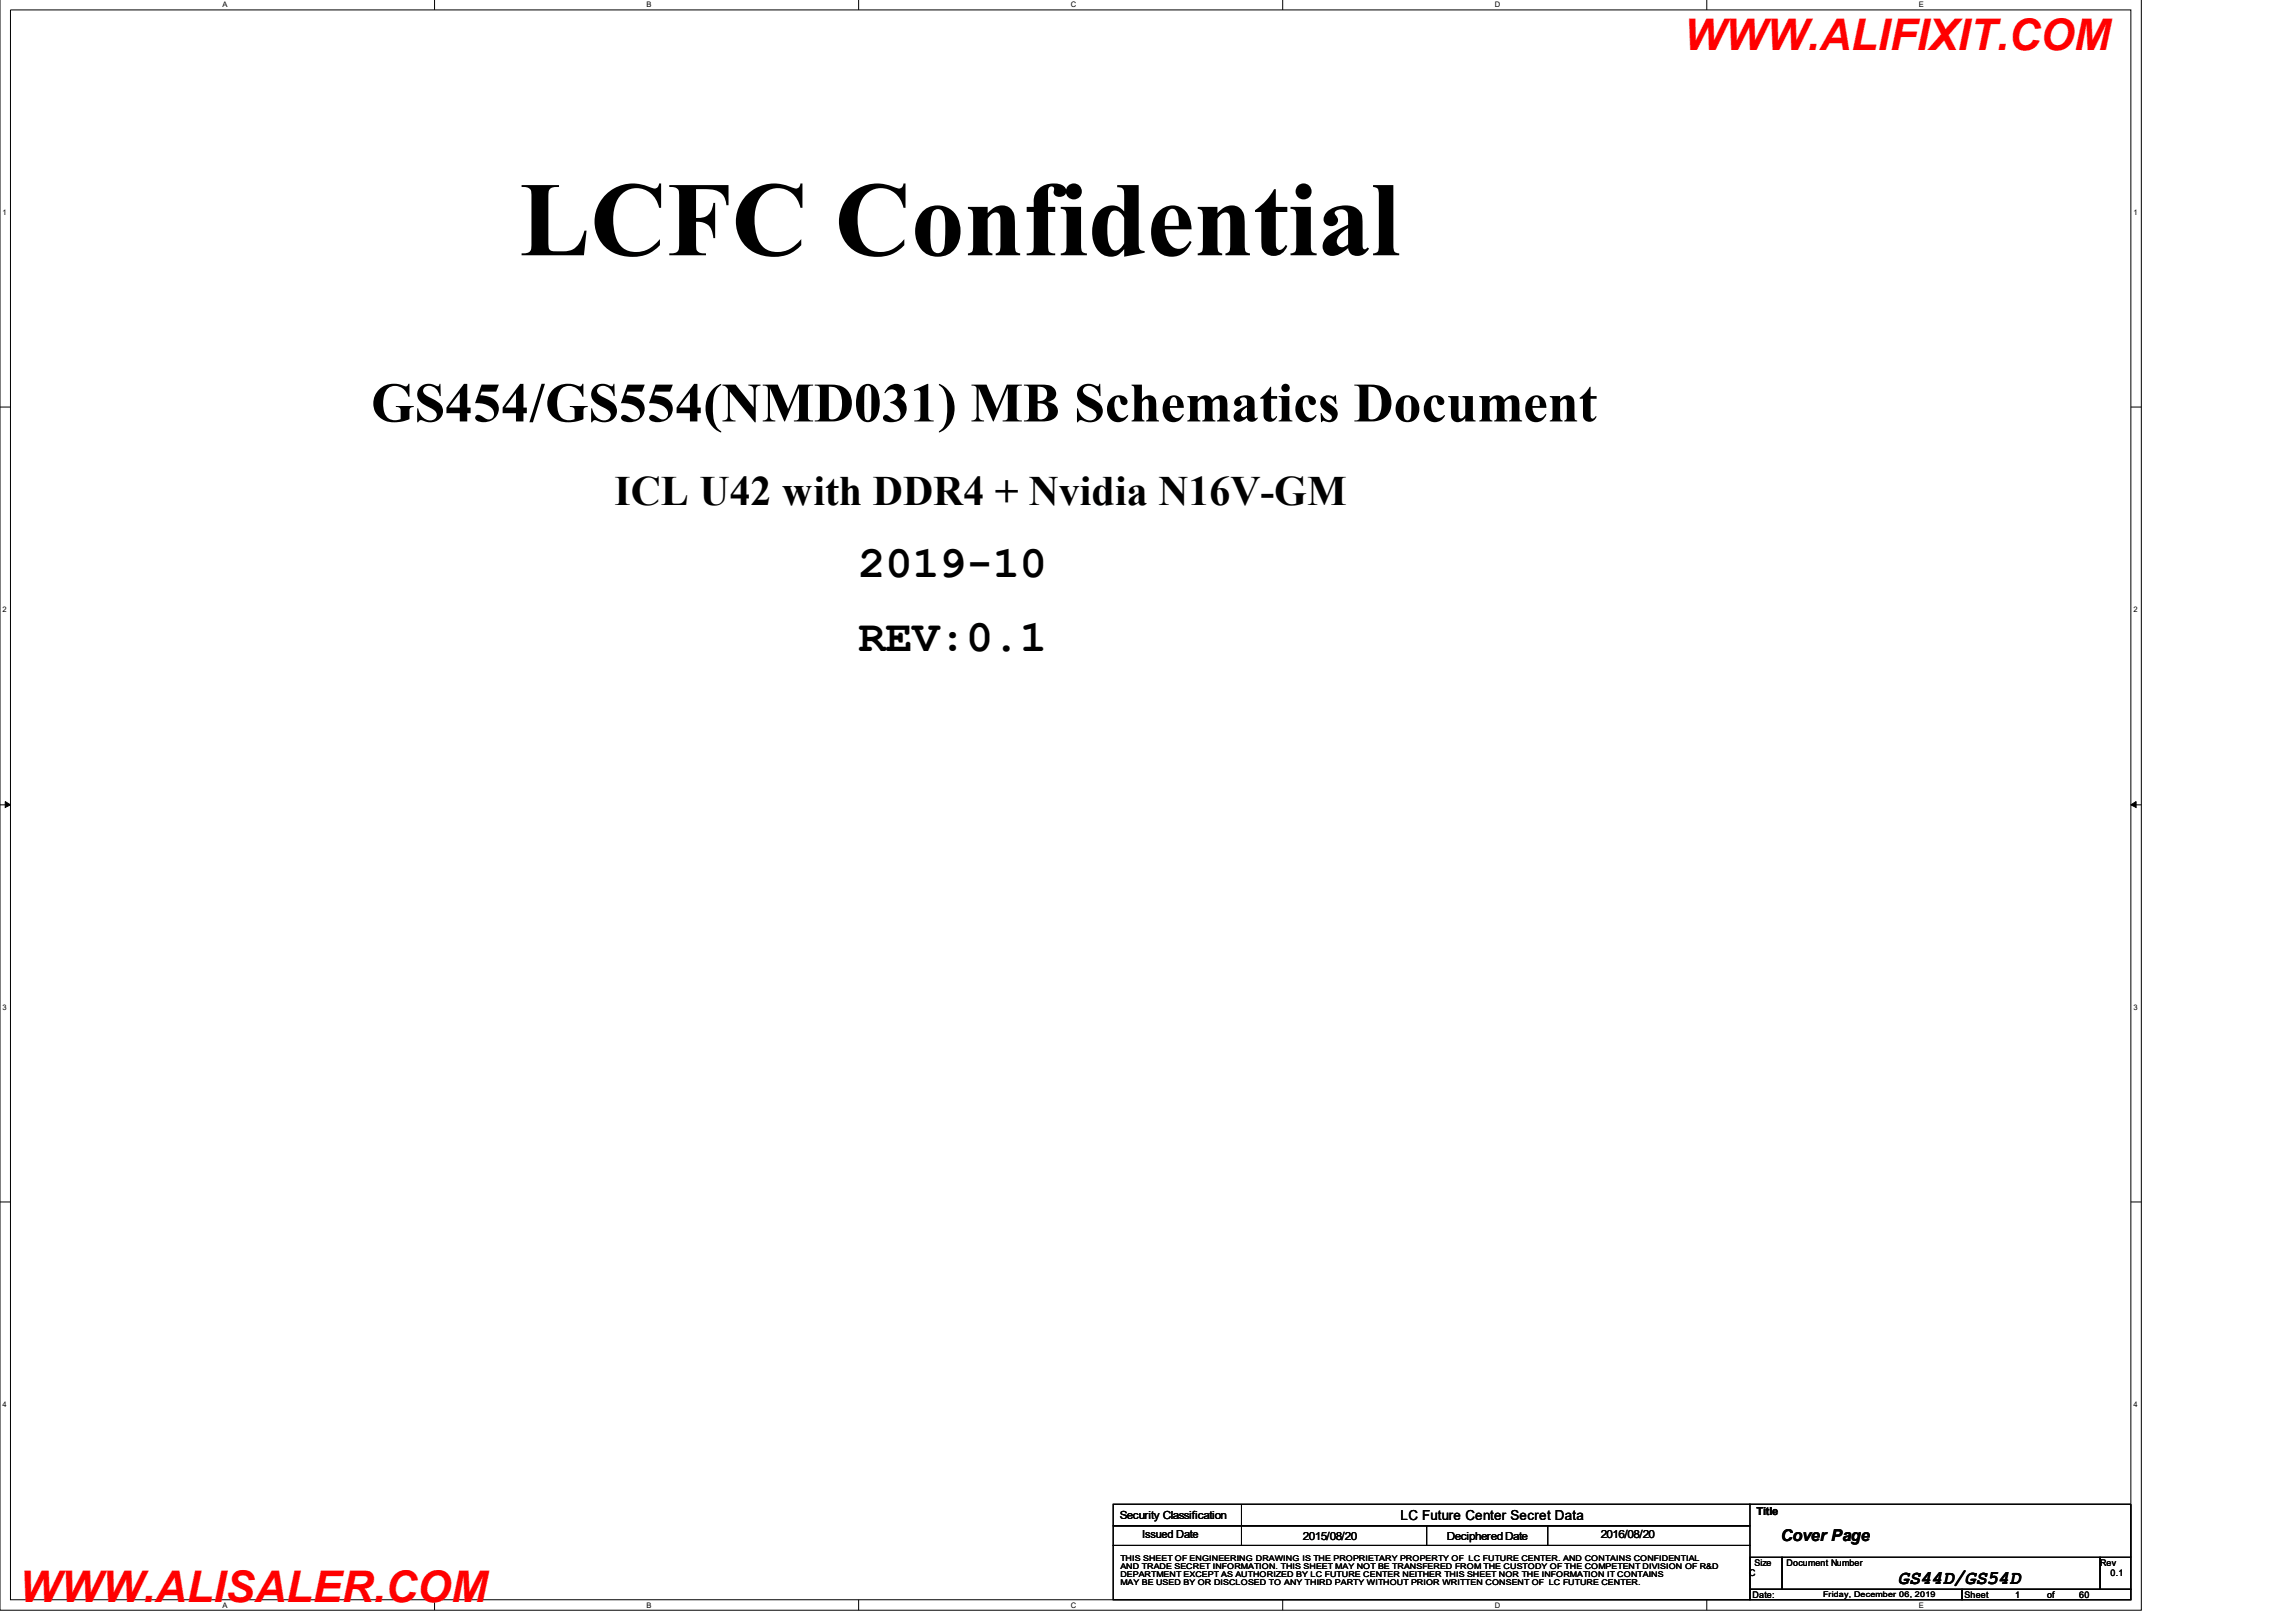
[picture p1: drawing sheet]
<svg xmlns="http://www.w3.org/2000/svg" width="297mm" height="210mm" viewBox="0 0 297 210" stroke-linecap="round" stroke-linejoin="round" font-family="sans-serif">
<defs><g id="words">
<text font-size="13.7" x="67.2" y="33">LCFC Confidential</text>
<text font-size="7.2" x="48" y="54.5">GS454/GS554(NMD031) MB Schematics Document</text>
<g font-size="5.8">
<text x="111.1" y="74.7">2019-10</text>
<text x="111.1" y="84.3">REV:0.1</text>
</g>
<g font-size="5.6" fill="#f00">
<text x="217.9" y="6.4">WWW.ALIFIXIT.COM</text>
<text x="2.5" y="207.3">WWW.ALISALER.COM</text>
</g>
<text font-size="5.4" x="79.5" y="65.3">ICL U42 with DDR4 + Nvidia N16V-GM</text>
<text font-size="2.5" x="245.5" y="205">GS44D/GS54D</text>
<text font-size="2.1" x="230.4" y="199.4">Cover Page</text>
<text font-size="1.8" x="181.2" y="196.7">LC Future Center Secret Data</text>
<g font-size="1.4">
<text x="144.9" y="196.5">Security Classification</text>
<text x="227.2" y="196.1">Title</text>
<text x="147.7" y="199.1">Issued Date</text>
<text x="168.6" y="199.2">2015/08/20</text>
<text x="187.2" y="199.2">Deciphered Date</text>
<text x="207.1" y="199.1">2016/08/20</text>
</g>
<g font-size="1.2">
<text x="226.3" y="204">C</text>
<text x="227" y="202.6">Size</text>
<text x="231.1" y="202.6">Document Number</text>
<text x="271.7" y="202.6">Rev</text>
<text x="273" y="204">0.1</text>
<text x="226.7" y="206.8">Date:</text>
<text x="254.2" y="206.8">Sheet</text>
<text x="260.7" y="206.8">1</text>
<text x="264.8" y="206.8">of</text>
<text x="269" y="206.8">60</text>
</g>
<g font-size="1">
<text x="28.8" y=".9">A</text>
<text x="83.7" y=".9">B</text>
<text x="138.5" y=".9">C</text>
<text x="193.4" y=".9">D</text>
<text x="248.2" y=".9">E</text>
<text x=".3" y="27.8">1</text>
<text x="276" y="27.8">1</text>
<text x=".3" y="79.2">2</text>
<text x="276" y="79.2">2</text>
<text x=".3" y="130.7">3</text>
<text x="276" y="130.7">3</text>
<text x=".3" y="182">4</text>
<text x="276" y="182">4</text>
<text x="144.9" y="203">AND TRADE SECRET INFORMATION. THIS SHEET MAY NOT BE TRANSFERED FROM THE CUSTODY OF THE COMPETENT DIVISION OF R&amp;D</text>
<text x="144.9" y="202">THIS SHEET OF ENGINEERING DRAWING IS THE PROPRIETARY PROPERTY OF LC FUTURE CENTER. AND CONTAINS CONFIDENTIAL</text>
<text x="28.8" y="208">A</text>
<text x="83.7" y="208">B</text>
<text x="138.5" y="208">C</text>
<text x="144.9" y="205.1">MAY BE USED BY OR DISCLOSED TO ANY THIRD PARTY WITHOUT PRIOR WRITTEN CONSENT OF LC FUTURE CENTER.</text>
<text x="144.9" y="204.1">DEPARTMENT EXCEPT AS AUTHORIZED BY LC FUTURE CENTER NEITHER THIS SHEET NOR THE INFORMATION IT CONTAINS</text>
<text x="193.4" y="208">D</text>
<text x="235.9" y="206.7">Friday, December 06, 2019</text>
<text x="248.2" y="208">E</text>
</g>
</g></defs>
<path d="M0 -.1v208.5h277v-208.5M1.4 1.3h274.3v205.7h-274.3z" fill="none" stroke="#000" stroke-width=".13"/>
<g fill="#fff">
<path d="M28.8 .1h.5v1h-.5z"/>
<path d="M28.8 207.2h.5v1h-.5z"/>
</g>
<path d="M56.2 -.1v1.4M56.2 207v1.4" fill="none" stroke="#000" stroke-width=".13"/>
<g fill="#fff">
<path d="M83.7 .1h.5v1h-.5z"/>
<path d="M83.7 207.2h.5v1h-.5z"/>
</g>
<path d="M111.1 -.1v1.4M111.1 207v1.4" fill="none" stroke="#000" stroke-width=".13"/>
<g fill="#fff">
<path d="M138.5 .1h.5v1h-.5z"/>
<path d="M138.5 207.2h.5v1h-.5z"/>
</g>
<path d="M165.9 -.1v1.4M165.9 207v1.4" fill="none" stroke="#000" stroke-width=".13"/>
<g fill="#fff">
<path d="M193.4 .1h.5v1h-.5z"/>
<path d="M193.4 207.2h.5v1h-.5z"/>
</g>
<path d="M220.8 -.1v1.4M220.8 207v1.4" fill="none" stroke="#000" stroke-width=".13"/>
<g fill="#fff">
<path d="M248.2 .1h.6v1h-.6z"/>
<path d="M248.2 207.2h.6v1h-.6z"/>
<path d="M.3 26.9h.5v1.1h-.5z"/>
<path d="M276 26.9h.4v1.1h-.4z"/>
<path d="M.3 78.3h.5v1h-.5z"/>
<path d="M276 78.3h.4v1h-.4z"/>
</g>
<path d="M0 52.7h1.4M275.7 52.7h1.3" fill="none" stroke="#000" stroke-width=".13"/>
<g fill="#fff">
<path d="M.3 129.8h.5v1h-.5z"/>
<path d="M276 129.8h.4v1h-.4z"/>
</g>
<path d="M0 104.2h1.4M275.7 104.2h1.3" fill="none" stroke="#000" stroke-width=".13"/>
<path d="M.7 103.7l.7 .5-.7 .3zM275.7 104.2l.7-.5v.8z" fill="#000" stroke="#000" stroke-width=".13"/>
<g fill="#fff">
<path d="M.3 181.2h.5v1h-.5z"/>
<path d="M276 181.2h.4v1h-.4z"/>
</g>
<g fill="none" stroke="#000" stroke-width=".13">
<path d="M0 155.5h1.4M275.7 155.5h1.3M144 194.7h82.4v2.8h-82.4zM144 197.5h82.4v2.5h-82.4zM144 200h82.4v7h-82.4zM160.6 194.7v5.3M184.6 197.5v2.5M200.2 197.5v2.5M226.3 194.7h49.4v6.8M226.4 205.7h27.4v1.3h-27.4zM226.4 201.5h4.1v4.2h-4.1zM230.5 201.5h41.2v4.2h-41.2z"/>
<path d="M253.8 205.7h21.9v1.3h-21.9zM271.7 201.5h4v4.2h-4z"/>
</g>
<use href="#words"/>
</svg>
